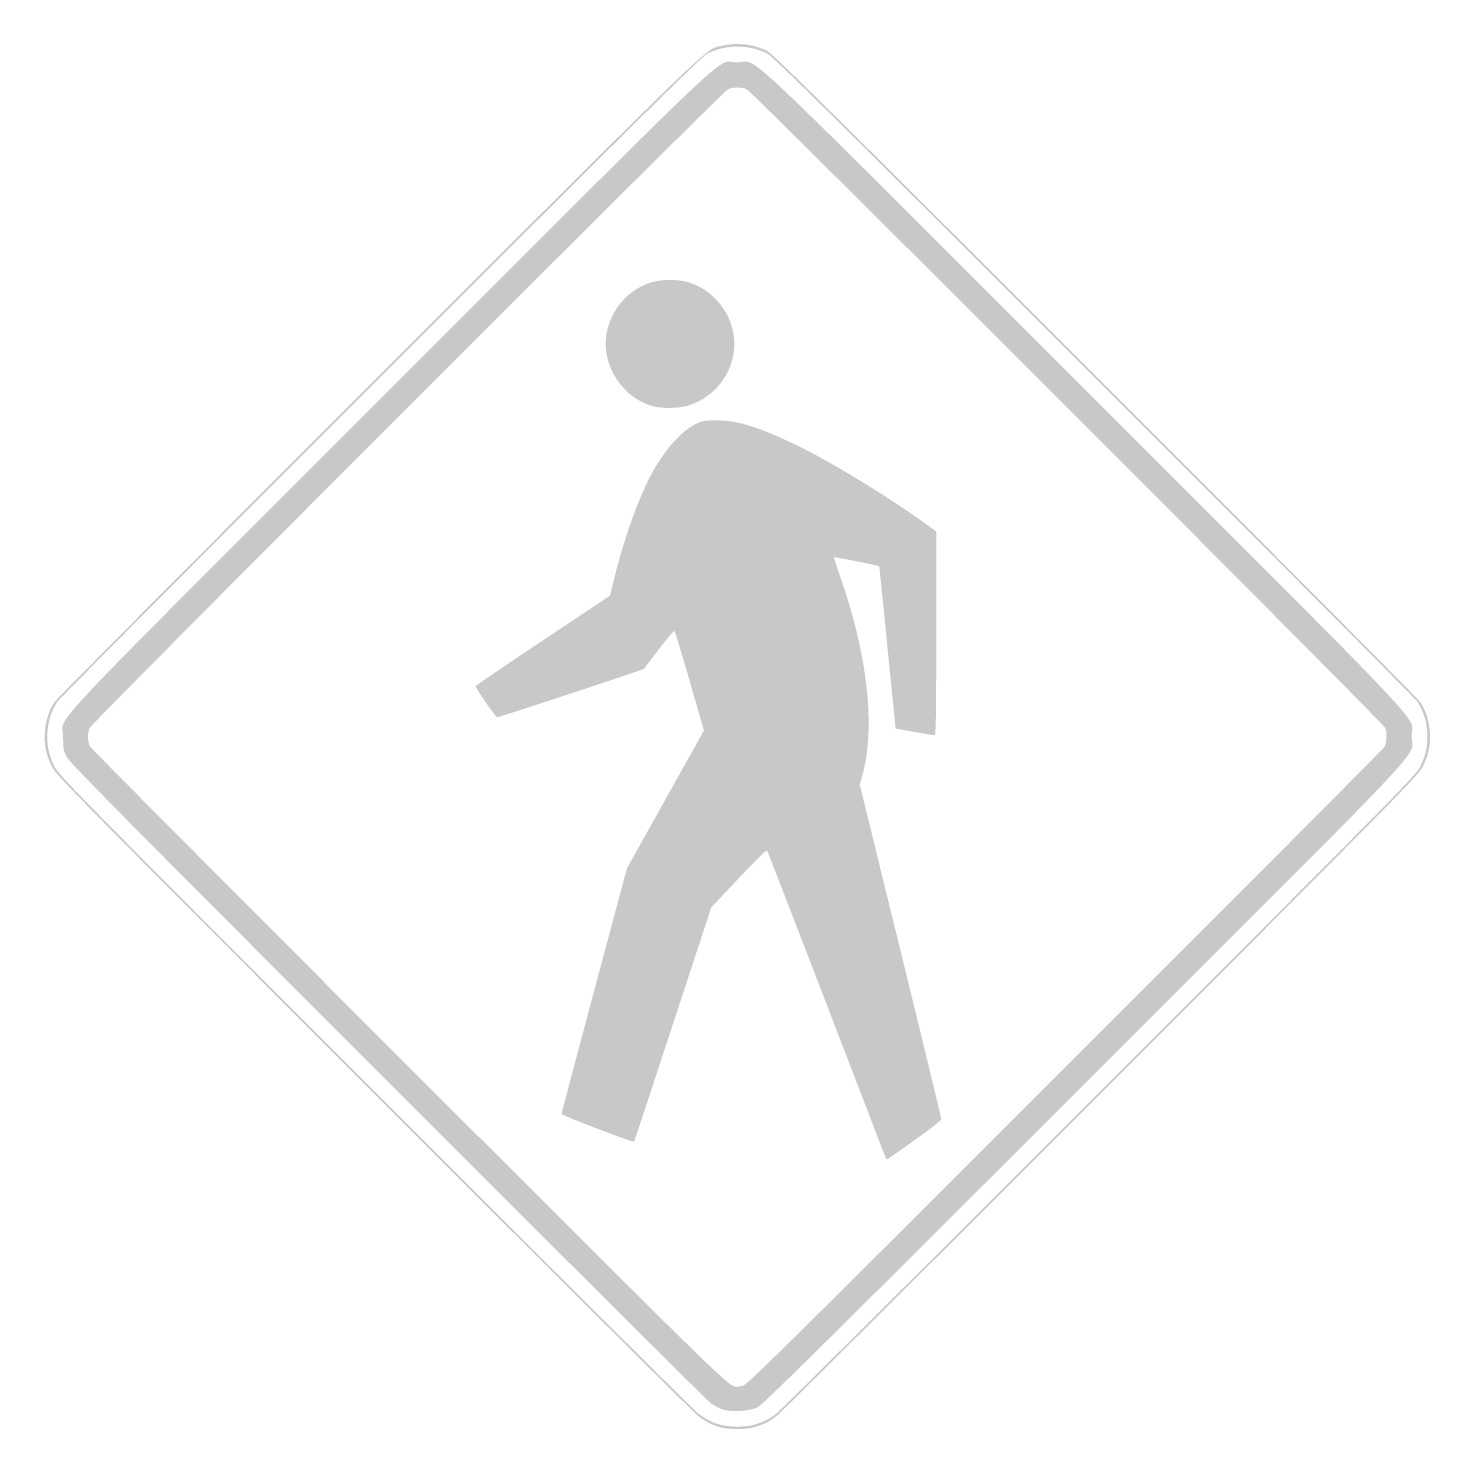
# Model space of a CAD drawing. Header units: inches. Extents: x -21.7 to 21.7, y -21.2 to 21.7.
import ezdxf

# ---------------------------------------------------------------- set-up
doc = ezdxf.new("R2010")
doc.units = ezdxf.units.IN
doc.header["$MEASUREMENT"] = 0

msp = doc.modelspace()

# ---------------------------------------------------------------- hatches: boundary and pattern name
h = msp.add_hatch(color=7)
edge = h.paths.add_edge_path()
edge.add_spline(control_points=[(-0.471, -20.6), (-0.568, -20.565), (-0.719, -20.486), (-0.805, -20.426), (-0.892, -20.365), (-5.341, -15.934), (-10.691, -10.58), (-18.701, -2.565), (-20.44, -0.806), (-20.532, -0.629), (-20.633, -0.434), (-20.644, -0.374), (-20.644, -0.02), (-20.644, 0.694), (-21.709, -0.44), (-10.635, 10.635), (0.417, 21.686), (-0.691, 20.644), (0, 20.644), (0.691, 20.644), (-0.417, 21.686), (10.635, 10.635), (21.687, -0.418), (20.644, 0.691), (20.644, -0.001), (20.644, -0.697), (21.679, 0.402), (10.598, -10.67), (2.486, -18.776), (0.772, -20.471), (0.609, -20.546), (0.349, -20.667), (-0.21, -20.695), (-0.471, -20.6)], knot_values=[0, 0, 0, 0, 1, 1, 1, 2, 2, 2, 3, 3, 3, 4, 4, 4, 5, 5, 5, 6, 6, 6, 7, 7, 7, 8, 8, 8, 9, 9, 9, 10, 10, 10, 11, 11, 11, 11], degree=3, periodic=0)
edge = h.paths.add_edge_path(flags=0)
edge.add_spline(control_points=[(0.177, -19.874), (0.314, -19.838), (1.566, -18.6), (10.049, -10.122), (15.393, -4.782), (19.79, -0.365), (19.821, -0.306), (19.887, -0.182), (19.895, 0.105), (19.836, 0.263), (19.784, 0.404), (0.457, 19.739), (0.289, 19.819), (0.13, 19.894), (-0.13, 19.894), (-0.289, 19.819), (-0.464, 19.735), (-19.784, 0.403), (-19.839, 0.255), (-19.902, 0.089), (-19.895, -0.168), (-19.824, -0.3), (-19.792, -0.362), (-15.401, -4.775), (-10.067, -10.108), (-0.344, -19.828), (-0.265, -19.906), (-0.02, -19.915), (0.002, -19.916), (0.09, -19.897), (0.177, -19.874)], knot_values=[0, 0, 0, 0, 1, 1, 1, 2, 2, 2, 3, 3, 3, 4, 4, 4, 5, 5, 5, 6, 6, 6, 7, 7, 7, 8, 8, 8, 9, 9, 9, 10, 10, 10, 10], degree=3, periodic=0)
h = msp.add_hatch(color=7)
edge = h.paths.add_edge_path()
edge.add_spline(control_points=[(-0.511, -21.157), (-0.791, -21.077), (-0.951, -20.995), (-1.201, -20.806), (-1.329, -20.708), (-5.802, -16.257), (-11.142, -10.913), (-20.492, -1.556), (-20.855, -1.188), (-20.989, -0.914), (-21.169, -0.548), (-21.228, -0.256), (-21.203, 0.137), (-21.18, 0.485), (-21.077, 0.8), (-20.9, 1.065), (-20.836, 1.16), (-16.36, 5.66), (-10.952, 11.065), (-0.384, 21.627), (-1.01, 21.025), (-0.462, 21.154), (-0.005, 21.262), (0.49, 21.204), (0.914, 20.994), (1.082, 20.91), (2.905, 19.108), (10.952, 11.065), (16.36, 5.66), (20.836, 1.16), (20.9, 1.065), (21.077, 0.8), (21.18, 0.485), (21.203, 0.137), (21.228, -0.256), (21.169, -0.548), (20.989, -0.914), (20.855, -1.188), (20.491, -1.557), (11.142, -10.914), (5.802, -16.257), (1.329, -20.708), (1.201, -20.806), (0.947, -20.998), (0.793, -21.075), (0.491, -21.158), (0.247, -21.225), (-0.275, -21.225), (-0.511, -21.157)], knot_values=[0, 0, 0, 0, 1, 1, 1, 2, 2, 2, 3, 3, 3, 4, 4, 4, 5, 5, 5, 6, 6, 6, 7, 7, 7, 8, 8, 8, 9, 9, 9, 10, 10, 10, 11, 11, 11, 12, 12, 12, 13, 13, 13, 14, 14, 14, 15, 15, 15, 16, 16, 16, 16], degree=3, periodic=0)
edge = h.paths.add_edge_path(flags=0)
edge.add_spline(control_points=[(0.491, -21.079), (0.793, -20.996), (0.947, -20.92), (1.201, -20.727), (1.329, -20.63), (5.785, -16.196), (11.102, -10.874), (20.413, -1.556), (20.776, -1.188), (20.911, -0.914), (21.09, -0.548), (21.15, -0.256), (21.124, 0.137), (21.101, 0.485), (20.999, 0.8), (20.821, 1.065), (20.758, 1.16), (16.299, 5.642), (10.913, 11.025), (2.898, 19.036), (1.082, 20.832), (0.914, 20.915), (0.345, 21.198), (-0.345, 21.198), (-0.914, 20.915), (-1.082, 20.832), (-2.898, 19.036), (-10.913, 11.025), (-16.299, 5.642), (-20.758, 1.16), (-20.821, 1.065), (-20.999, 0.8), (-21.101, 0.485), (-21.124, 0.137), (-21.15, -0.256), (-21.09, -0.548), (-20.911, -0.914), (-20.776, -1.188), (-20.415, -1.555), (-11.103, -10.874), (-5.785, -16.196), (-1.329, -20.63), (-1.201, -20.727), (-0.813, -21.021), (-0.5, -21.128), (-0.02, -21.132), (0.153, -21.133), (0.383, -21.109), (0.491, -21.079)], knot_values=[0, 0, 0, 0, 1, 1, 1, 2, 2, 2, 3, 3, 3, 4, 4, 4, 5, 5, 5, 6, 6, 6, 7, 7, 7, 8, 8, 8, 9, 9, 9, 10, 10, 10, 11, 11, 11, 12, 12, 12, 13, 13, 13, 14, 14, 14, 15, 15, 15, 16, 16, 16, 16], degree=3, periodic=0)
h = msp.add_hatch(color=7)
edge = h.paths.add_edge_path()
edge.add_spline(control_points=[(-2.529, 10.1), (-3.49, 10.326), (-4.173, 11.353), (-4.009, 12.323), (-3.879, 13.092), (-3.302, 13.735), (-2.572, 13.925), (-2.276, 14.002), (-1.848, 14.002), (-1.553, 13.925), (-0.602, 13.677), (0.047, 12.678), (-0.117, 11.714), (-0.246, 10.948), (-0.825, 10.314), (-1.577, 10.114), (-1.81, 10.052), (-2.293, 10.045), (-2.529, 10.1)], knot_values=[0, 0, 0, 0, 1, 1, 1, 2, 2, 2, 3, 3, 3, 4, 4, 4, 5, 5, 5, 6, 6, 6, 6], degree=3, periodic=0)
h = msp.add_hatch(color=7)
edge = h.paths.add_edge_path()
edge.add_spline(control_points=[(4.546, -12.914), (1.689, -5.484), (0.926, -3.51), (0.904, -3.485), (0.889, -3.468), (0.5, -3.854), (0.039, -4.344)], knot_values=[0, 0, 0, 0, 1, 1, 1, 2, 2, 2, 2], degree=3, periodic=0)
edge.add_line((0.039, -4.344), (-0.799, -5.234))
edge.add_line((-0.799, -5.234), (-1.975, -8.814))
edge.add_spline(control_points=[(-1.975, -8.814), (-2.622, -10.783), (-3.156, -12.399), (-3.161, -12.405), (-3.192, -12.438), (-5.382, -11.602), (-5.382, -11.557), (-5.382, -11.53), (-4.932, -9.826), (-4.381, -7.772)], knot_values=[0, 0, 0, 0, 1, 1, 1, 2, 2, 2, 3, 3, 3, 3], degree=3, periodic=0)
edge.add_line((-4.381, -7.772), (-3.381, -4.037))
edge.add_line((-3.381, -4.037), (-2.202, -1.926))
edge.add_line((-2.202, -1.926), (-1.024, 0.184))
edge.add_line((-1.024, 0.184), (-1.459, 1.693))
edge.add_spline(control_points=[(-1.459, 1.693), (-1.699, 2.523), (-1.908, 3.216), (-1.924, 3.233), (-1.939, 3.25), (-2.152, 3.003), (-2.396, 2.683), (-2.64, 2.363), (-2.851, 2.089), (-2.865, 2.073), (-2.895, 2.039), (-7.288, 0.589), (-7.357, 0.59), (-7.401, 0.591), (-8.014, 1.481), (-8.014, 1.543), (-8.014, 1.559), (-7.088, 2.188), (-5.957, 2.943)], knot_values=[0, 0, 0, 0, 1, 1, 1, 2, 2, 2, 3, 3, 3, 4, 4, 4, 5, 5, 5, 6, 6, 6, 6], degree=3, periodic=0)
edge.add_line((-5.957, 2.943), (-3.9, 4.314))
edge.add_line((-3.9, 4.314), (-3.751, 4.917))
edge.add_spline(control_points=[(-3.751, 4.917), (-3.467, 6.07), (-3.032, 7.285), (-2.643, 8.014), (-2.244, 8.761), (-1.729, 9.346), (-1.273, 9.57), (-1.06, 9.674), (-1.007, 9.683), (-0.629, 9.681), (-0.027, 9.677), (0.498, 9.525), (1.541, 9.051), (2.61, 8.565), (4.461, 7.453), (5.765, 6.514)], knot_values=[0, 0, 0, 0, 1, 1, 1, 2, 2, 2, 3, 3, 3, 4, 4, 4, 5, 5, 5, 5], degree=3, periodic=0)
edge.add_line((5.765, 6.514), (6.089, 6.28))
edge.add_line((6.089, 6.28), (6.089, 3.16))
edge.add_spline(control_points=[(6.089, 3.16), (6.089, 0.657), (6.079, 0.039), (6.039, 0.039), (5.979, 0.039), (4.859, 0.234), (4.848, 0.247), (4.844, 0.251), (4.73, 1.369), (4.595, 2.73), (4.461, 4.091), (4.347, 5.209), (4.343, 5.214), (4.327, 5.234), (2.976, 5.503), (2.962, 5.49), (2.954, 5.481), (3.028, 5.246), (3.126, 4.967), (3.99, 2.517), (4.24, 0.288), (3.82, -1.218)], knot_values=[0, 0, 0, 0, 1, 1, 1, 2, 2, 2, 3, 3, 3, 4, 4, 4, 5, 5, 5, 6, 6, 6, 7, 7, 7, 7], degree=3, periodic=0)
edge.add_line((3.82, -1.218), (3.748, -1.473))
edge.add_line((3.748, -1.473), (4.995, -6.56))
edge.add_spline(control_points=[(4.995, -6.56), (5.681, -9.358), (6.243, -11.677), (6.244, -11.713), (6.245, -11.754), (5.952, -11.987), (5.453, -12.341), (4.506, -13.015), (4.569, -12.974), (4.546, -12.914)], knot_values=[0, 0, 0, 0, 1, 1, 1, 2, 2, 2, 3, 3, 3, 3], degree=3, periodic=0)

doc.saveas('drawing.dxf')
